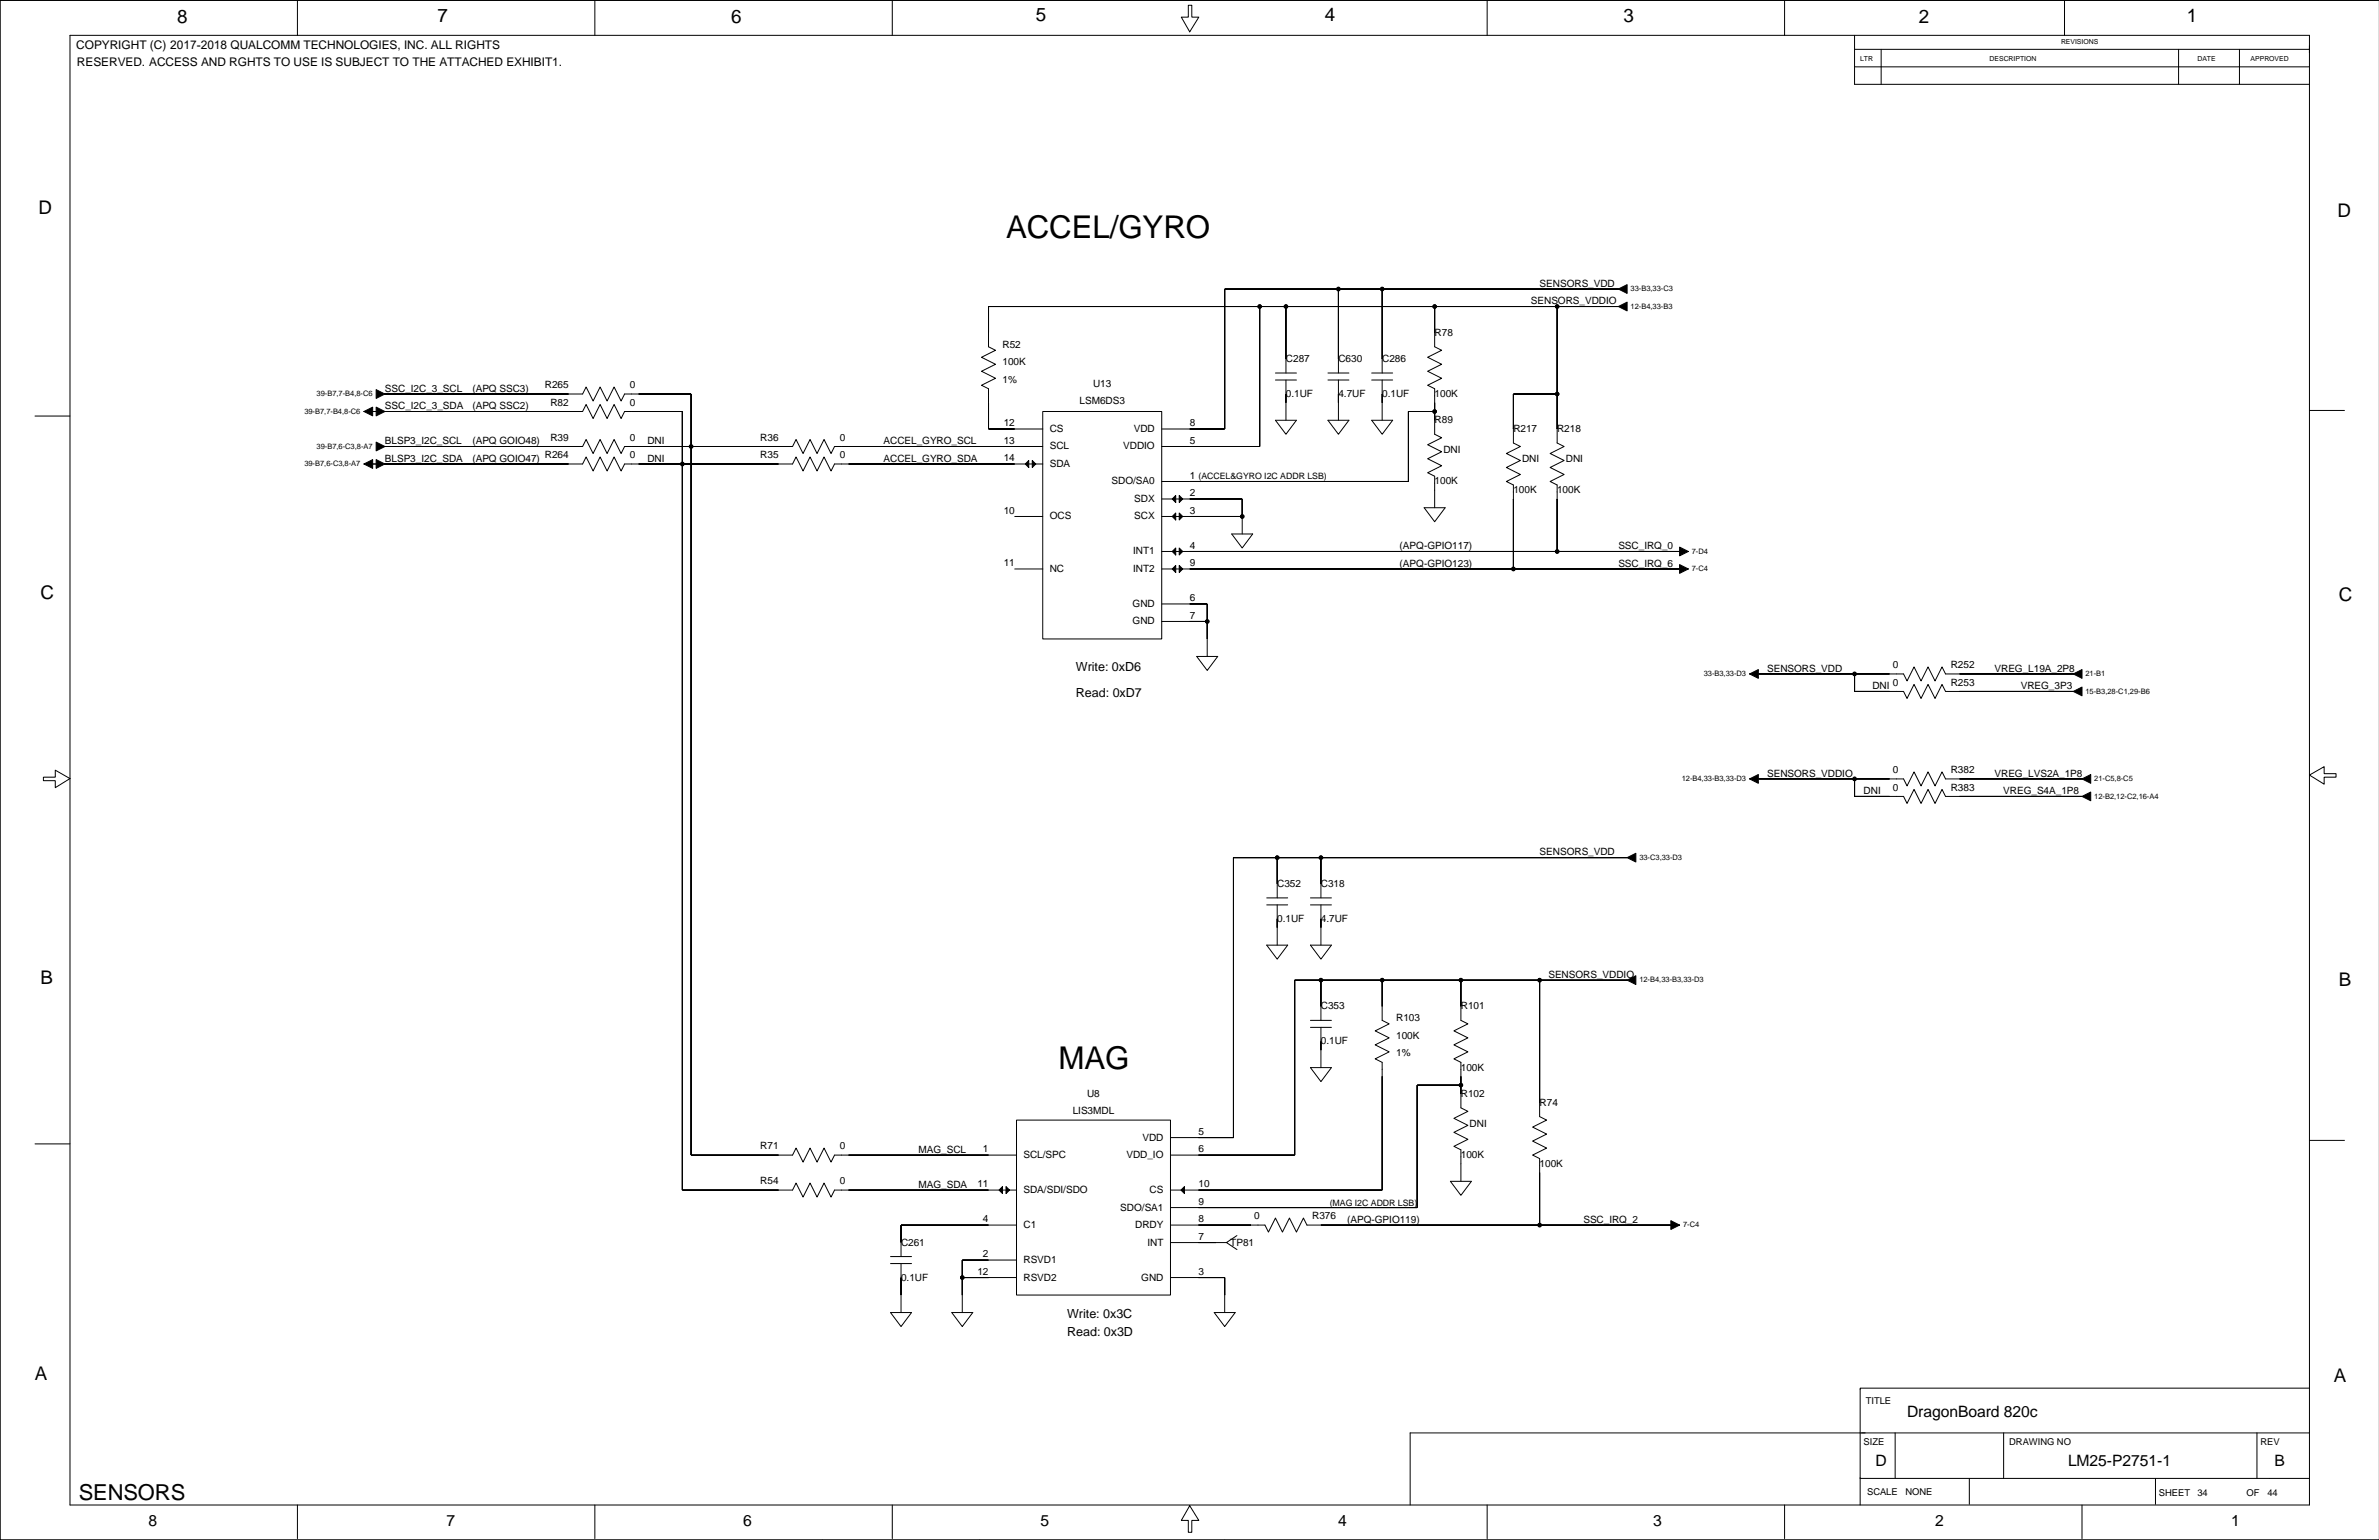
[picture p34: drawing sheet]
<svg xmlns="http://www.w3.org/2000/svg" width="863mm" height="559mm" viewBox="0 0 863 559" stroke-linecap="round" stroke-linejoin="round" font-family="sans-serif">
<defs><g id="words">
<g font-size="11.4">
<text x="365" y="86.4">ACCEL/GYRO</text>
<text x="384.1" y="388">MAG</text>
</g>
<text font-size="8" x="28.6" y="544.3">SENSORS</text>
<g font-size="6.8">
<text x="64.2" y="8.2">8</text>
<text x="158.7" y="8">7</text>
<text x="265.4" y="8.2">6</text>
<text x="375.8" y="7.5">5</text>
<text x="480.7" y="7.5">4</text>
<text x="589.1" y="8">3</text>
<text x="696.3" y="8.2">2</text>
<text x="793.6" y="8">1</text>
<text x="14" y="77.8">D</text>
<text x="848.2" y="78.6">D</text>
<text x="14.7" y="217.5">C</text>
<text x="848.7" y="218.2">C</text>
<text x="14.7" y="357.1">B</text>
<text x="848.7" y="357.9">B</text>
<text x="12.7" y="500.6">A</text>
<text x="846.9" y="501.4">A</text>
</g>
<g font-size="5.7">
<text x="692" y="514.3">DragonBoard 820c</text>
<text x="680.6" y="532.1">D</text>
<text x="750.4" y="532.1">LM25-P2751-1</text>
<text x="825.3" y="532.1">B</text>
<text x="53.8" y="553.7">8</text>
<text x="162" y="553.7">7</text>
<text x="269.7" y="553.7">6</text>
<text x="377.6" y="553.7">5</text>
<text x="485.5" y="553.7">4</text>
<text x="599.8" y="553.7">3</text>
<text x="702.1" y="553.7">2</text>
<text x="809.6" y="553.7">1</text>
</g>
<g font-size="4.6">
<text x="390.4" y="243.5">Write: 0xD6</text>
<text x="390.4" y="253">Read: 0xD7</text>
<text x="387.3" y="478.4">Write: 0x3C</text>
<text x="387.3" y="484.8">Read: 0x3D</text>
</g>
<g font-size="4.3">
<text x="27.7" y="18">COPYRIGHT (C) 2017-2018 QUALCOMM TECHNOLOGIES, INC. ALL RIGHTS</text>
<text x="27.9" y="24.1">RESERVED. ACCESS AND RGHTS TO USE IS SUBJECT TO THE ATTACHED EXHIBIT1.</text>
</g>
<g font-size="3.6">
<text x="558.7" y="104.1">SENSORS_VDD</text>
<text x="555.5" y="110.4">SENSORS_VDDIO</text>
<text x="520.6" y="121.8">R78</text>
<text x="363.8" y="126.2">R52</text>
<text x="466.6" y="131.4">C287</text>
<text x="485.7" y="131.4">C630</text>
<text x="501.5" y="131.4">C286</text>
<text x="363.8" y="132.6">100K</text>
<text x="139.7" y="142.1">SSC_I2C_3_SCL</text>
<text x="171.4" y="142.1">(APQ SSC3)</text>
<text x="197.7" y="140.9">R265</text>
<text x="228.5" y="140.9">0</text>
<text x="363.8" y="138.9">1%</text>
<text x="396.6" y="140.2">U13</text>
<text x="139.7" y="148.5">SSC_I2C_3_SDA</text>
<text x="171.4" y="148.5">(APQ SSC2)</text>
<text x="199.7" y="147.2">R82</text>
<text x="228.5" y="147.2">0</text>
<text x="391.7" y="146.6">LSM6DS3</text>
<text x="466.6" y="144.1">0.1UF</text>
<text x="485.7" y="144.1">4.7UF</text>
<text x="501.5" y="144.1">0.1UF</text>
<text x="520.6" y="144.1">100K</text>
<text x="364.2" y="154.7">12</text>
<text x="431.7" y="154.7">8</text>
<text x="520.6" y="153.6">R89</text>
<text x="139.7" y="161.2">BLSP3_I2C_SCL</text>
<text x="171.4" y="161.2">(APQ GOIO48)</text>
<text x="199.7" y="159.9">R39</text>
<text x="228.5" y="159.9">0</text>
<text x="234.9" y="161.2">DNI</text>
<text x="275.9" y="159.9">R36</text>
<text x="304.7" y="159.9">0</text>
<text x="320.6" y="161.2">ACCEL_GYRO_SCL</text>
<text x="364.2" y="161.1">13</text>
<text x="380.9" y="156.8">CS</text>
<text x="411.4" y="156.8">VDD</text>
<text x="431.7" y="161.1">5</text>
<text x="549.1" y="156.8">R217</text>
<text x="565" y="156.8">R218</text>
<text x="139.7" y="167.5">BLSP3_I2C_SDA</text>
<text x="171.4" y="167.5">(APQ GOIO47)</text>
<text x="197.7" y="166.3">R264</text>
<text x="228.5" y="166.3">0</text>
<text x="234.9" y="167.5">DNI</text>
<text x="275.9" y="166.3">R35</text>
<text x="304.7" y="166.3">0</text>
<text x="320.6" y="167.5">ACCEL_GYRO_SDA</text>
<text x="364.2" y="167.4">14</text>
<text x="380.9" y="163.1">SCL</text>
<text x="407.6" y="163.1">VDDIO</text>
<text x="523.8" y="164.4">DNI</text>
<text x="552.3" y="167.5">DNI</text>
<text x="568.2" y="167.5">DNI</text>
<text x="380.9" y="169.4">SDA</text>
<text x="431.7" y="173.8">1</text>
<text x="403.3" y="175.8">SDO/SA0</text>
<text x="520.6" y="175.8">100K</text>
<text x="549.1" y="179">100K</text>
<text x="565" y="179">100K</text>
<text x="411.6" y="182.1">SDX</text>
<text x="431.7" y="180.1">2</text>
<text x="364.2" y="186.5">10</text>
<text x="380.9" y="188.5">OCS</text>
<text x="411.6" y="188.5">SCX</text>
<text x="431.7" y="186.5">3</text>
<text x="411.2" y="201.2">INT1</text>
<text x="431.7" y="199.1">4</text>
<text x="507.9" y="199.3">(APQ-GPIO117)</text>
<text x="587.2" y="199.3">SSC_IRQ_0</text>
<text x="364.2" y="205.5">11</text>
<text x="380.9" y="207.5">NC</text>
<text x="411.2" y="207.5">INT2</text>
<text x="431.7" y="205.5">9</text>
<text x="507.9" y="205.6">(APQ-GPIO123)</text>
<text x="587.2" y="205.6">SSC_IRQ_6</text>
<text x="411" y="220.2">GND</text>
<text x="431.7" y="218.2">6</text>
<text x="411" y="226.6">GND</text>
<text x="431.7" y="224.5">7</text>
<text x="641.2" y="243.7">SENSORS_VDD</text>
<text x="686.8" y="242.5">0</text>
<text x="707.9" y="242.5">R252</text>
<text x="723.7" y="243.7">VREG_L19A_2P8</text>
<text x="679.4" y="250.1">DNI</text>
<text x="686.8" y="248.8">0</text>
<text x="707.9" y="248.8">R253</text>
<text x="733.3" y="250.1">VREG_3P3</text>
<text x="641.2" y="281.8">SENSORS_VDDIO</text>
<text x="686.8" y="280.5">0</text>
<text x="707.9" y="280.5">R382</text>
<text x="723.7" y="281.8">VREG_LVS2A_1P8</text>
<text x="686.8" y="286.9">0</text>
<text x="707.9" y="286.9">R383</text>
<text x="676.2" y="288.2">DNI</text>
<text x="726.9" y="288.2">VREG_S4A_1P8</text>
<text x="558.7" y="310.4">SENSORS_VDD</text>
<text x="463.4" y="321.8">C352</text>
<text x="479.3" y="321.8">C318</text>
<text x="463.4" y="334.5">0.1UF</text>
<text x="479.3" y="334.5">4.7UF</text>
<text x="561.8" y="354.8">SENSORS_VDDIO</text>
<text x="479.3" y="366.3">C353</text>
<text x="506.6" y="370.6">R103</text>
<text x="530.1" y="366.3">R101</text>
<text x="506.6" y="377">100K</text>
<text x="479.3" y="379">0.1UF</text>
<text x="506.6" y="383.3">1%</text>
<text x="530.1" y="388.5">100K</text>
<text x="394.5" y="398">U8</text>
<text x="530.1" y="398">R102</text>
<text x="558.7" y="401.2">R74</text>
<text x="389.3" y="404.3">LIS3MDL</text>
<text x="414.6" y="413.9">VDD</text>
<text x="434.9" y="411.8">5</text>
<text x="533.3" y="408.8">DNI</text>
<text x="275.9" y="417">R71</text>
<text x="304.7" y="417">0</text>
<text x="333.3" y="418.3">MAG_SCL</text>
<text x="356.7" y="418.2">1</text>
<text x="434.9" y="418.2">6</text>
<text x="371.4" y="420.2">SCL/SPC</text>
<text x="408.7" y="420.2">VDD_IO</text>
<text x="530.1" y="420.2">100K</text>
<text x="558.7" y="423.4">100K</text>
<text x="275.9" y="429.7">R54</text>
<text x="304.7" y="429.7">0</text>
<text x="333.3" y="431">MAG_SDA</text>
<text x="354.7" y="430.9">11</text>
<text x="434.9" y="430.9">10</text>
<text x="371.4" y="432.9">SDA/SDI/SDO</text>
<text x="417.2" y="432.9">CS</text>
<text x="434.9" y="437.2">9</text>
<text x="356.7" y="443.6">4</text>
<text x="406.5" y="439.3">SDO/SA1</text>
<text x="434.9" y="443.6">8</text>
<text x="455.1" y="442.4">0</text>
<text x="476.1" y="442.4">R376</text>
<text x="488.8" y="443.7">(APQ-GPIO119)</text>
<text x="574.5" y="443.7">SSC_IRQ_2</text>
<text x="371.4" y="445.6">C1</text>
<text x="411.9" y="445.6">DRDY</text>
<text x="434.9" y="449.9">7</text>
<text x="327" y="452">C261</text>
<text x="416.4" y="452">INT</text>
<text x="446.4" y="452">TP81</text>
<text x="356.7" y="456.3">2</text>
<text x="371.4" y="458.3">RSVD1</text>
<text x="327" y="464.7">0.1UF</text>
<text x="354.7" y="462.6">12</text>
<text x="371.4" y="464.7">RSVD2</text>
<text x="414.1" y="464.7">GND</text>
<text x="434.9" y="462.6">3</text>
</g>
<g font-size="3.4">
<text x="677" y="509.3">TITLE</text>
<text x="676.2" y="524.3">SIZE</text>
<text x="729.1" y="524.3">DRAWING NO</text>
<text x="820.2" y="524.3">REV</text>
<text x="677.5" y="542.6">SCALE</text>
<text x="691.4" y="542.6">NONE</text>
<text x="783.4" y="542.8">SHEET</text>
<text x="797.4" y="542.8">34</text>
<text x="815.2" y="542.8">OF</text>
<text x="822.8" y="542.8">44</text>
</g>
<g font-size="3.2">
<text x="434.9" y="174">(ACCEL&amp;GYRO I2C ADDR LSB)</text>
<text x="482.5" y="437.5">(MAG I2C ADDR LSB)</text>
</g>
<g font-size="2.7">
<text x="591.7" y="105.7">33-B3,33-C3</text>
<text x="591.7" y="112">12-B4,33-B3</text>
<text x="114.9" y="143.8">39-B7,7-B4,8-C6</text>
<text x="110.4" y="150.1">39-B7,7-B4,8-C6</text>
<text x="114.9" y="162.8">39-B7,6-C3,8-A7</text>
<text x="110.4" y="169.2">39-B7,6-C3,8-A7</text>
<text x="613.9" y="200.9">7-D4</text>
<text x="613.9" y="207.3">7-C4</text>
<text x="618.2" y="245.4">33-B3,33-D3</text>
<text x="756.7" y="245.4">21-B1</text>
<text x="756.7" y="251.7">15-B3,28-C1,29-B6</text>
<text x="610.2" y="283.5">12-B4,33-B3,33-D3</text>
<text x="759.9" y="283.5">21-C5,8-C5</text>
<text x="759.9" y="289.8">12-B2,12-C2,16-A4</text>
<text x="594.9" y="312">33-C3,33-D3</text>
<text x="594.9" y="356.5">12-B4,33-B3,33-D3</text>
<text x="610.7" y="445.3">7-C4</text>
</g>
<g font-size="2.5">
<text x="747.9" y="16.1">REVISIONS</text>
<text x="675" y="22.2">LTR</text>
<text x="722" y="22.2">DESCRIPTION</text>
<text x="797.4" y="22.2">DATE</text>
<text x="816.7" y="22.2">APPROVED</text>
</g>
</g></defs>
<g fill="none" stroke="#000" stroke-width=".36">
<path d="M0 .1h863.3h-863.3v558.7zM25.4 12.8h812.6v533.3h-812.6zM107.9 .1v12.7M215.9 .1v12.7M323.8 .1v12.7M431.2 1.9h1.3v4.3h2.5l-3.3 5.4-3-5.4h2.5zM539.6 .1v12.7M647.6 .1v12.7M672.9 12.8v17.8h165.1M672.9 17.9h165.1M682.6 17.9v12.7M749.1 .1v12.7"/>
<path d="M790.5 17.9v12.7M812.6 17.9v12.7M672.9 24.3h165.1M457.1 111.2v50.8h-35.6M466.6 111.2v24.2M485.7 104.9v30.5M501.5 104.9v30.5M520.6 111.2v14.6l2.5 1.3-5.1 2.5 5.1 2.6-5.1 2.5 5.1 2.6-5.1 2.5 2.6 1.3v16.5l2.5 1.2-5.1 2.6 5.1 2.5-5.1 2.6 5.1 2.5-5.1 2.5 2.6 1.3v11.4M565 111.2v49.5l2.6 1.3-5.1 2.6 5.1 2.5-5.1 2.5 5.1 2.6-5.1 2.5 2.5 1.3v24.1M587.2 104.9h.1M587.2 111.2h.1M587.2 111.2h-228.5v14.6l2.5 1.3-5 2.5 5 2.6-5 2.5 5 2.6-5 2.5 2.5 1.3v14.6h19.7"/>
<path d="M587.2 104.9h-142.8v50.8h-22.9M462.8 137.9h7.6M462.8 135.4h7.6M466.6 137.9v14.6M481.9 137.9h7.6M481.9 135.4h7.6M485.7 137.9v14.6M497.7 137.9h7.6M497.7 135.4h7.6M501.5 137.9v14.6M12.7 151h12.7M135.2 149.3h3.2"/>
<path d="M139.7 143h.1M139.7 149.3h.1M139.7 149.3h71.7l1.3-2.5 2.5 5.1 2.6-5.1 2.5 5.1 2.5-5.1 2.6 5.1 1.2-2.6h21v282.5h40l1.3-2.5 2.5 5.1 2.5-5.1 2.6 5.1 2.5-5.1 2.6 5.1 1.2-2.6h66.1M139.7 143h71.7l1.3-2.6 2.5 5.1 2.6-5.1 2.5 5.1 2.5-5.1 2.6 5.1 1.2-2.5h24.2v276.1h36.8l1.3-2.5 2.5 5.1 2.5-5.1 2.6 5.1 2.5-5.1 2.6 5.1 1.2-2.6h66.1M378.4 149.3h43.1v82.5h-43.1zM462.8 152.5h7.6l-3.8 5.1zM481.9 152.5h7.6l-3.8 5.1zM497.7 152.5h7.6l-3.8 5.1zM520.6 149.3h-9.5v25.4h-89.6M565 143h-15.9v17.7l2.6 1.3-5.1 2.6 5.1 2.5-5.1 2.5 5.1 2.6-5.1 2.5 2.5 1.3v30.5M838 148.9h12.7M135.2 168.4h3.2"/>
<path d="M139.7 162h.1M139.7 168.4h.1M139.7 162h71.7l1.3-2.5 2.5 5.1 2.6-5.1 2.5 5.1 2.5-5.1 2.6 5.1 1.2-2.6h61l1.3-2.5 2.5 5.1 2.5-5.1 2.6 5.1 2.5-5.1 2.6 5.1 1.2-2.6h75.6M139.7 168.4h71.7l1.3-2.6 2.5 5.1 2.6-5.1 2.5 5.1 2.5-5.1 2.6 5.1 1.2-2.5h61l1.3-2.6 2.5 5.1 2.5-5.1 2.6 5.1 2.5-5.1 2.6 5.1 1.2-2.5h75.6M520.6 177.9h.1M368.2 187.4h10.2M421.5 181.1h29.2v12.7M421.5 187.4h29.2M446.9 193.8h7.7l-3.9 5zM450.7 187.4h.1M516.8 184.2h7.6l-3.8 5.1zM368.2 206.5h10.2"/>
<path d="M421.5 219.2h16.6v19M421.5 206.5h188M421.5 200.1h188M609.5 200.1h.1M609.5 206.5h.1M421.5 225.5h16.6M434.2 238.2h7.7l-3.8 5.1zM638 244.5h52.7l1.3 2.6 2.5-5.1 2.6 5.1 2.5-5.1 2.5 5.1 2.6-5.1 1.3 2.5h46.3M638 244.5h.1M672.9 244.5v6.4h17.8l1.3 2.5 2.5-5 2.6 5 2.5-5 2.5 5 2.6-5 1.3 2.5h46.3M752.3 250.9h.1M752.3 244.5h.1"/>
<path d="M15.7 282h4.4v-2.5l5.3 3-5.3 3.3v-2.5h-4.4zM638 282.6h52.7l1.3 2.6 2.5-5.1 2.6 5.1 2.5-5.1 2.5 5.1 2.6-5.1 1.3 2.5h49.5M638 282.6h.1M672.9 282.6v6.4h17.8l1.3 2.5 2.5-5.1 2.6 5.1 2.5-5.1 2.5 5.1 2.6-5.1 1.3 2.6h49.5M755.5 282.6h.1M755.5 289h.1M838 281.2l5.3-3v2.5h4.4v1.3h-4.4v2.5zM463.4 311.2v14.6M479.3 311.2v14.6M590.4 311.2h.1M590.4 311.2h-142.8v101.6h-22.9M459.6 328.3h7.7"/>
<path d="M459.6 325.8h7.7M463.4 328.3v14.6M475.5 328.3h7.6M475.5 325.8h7.6M479.3 328.3v14.6M459.6 342.9h7.7l-3.9 5.1zM475.5 342.9h7.6l-3.8 5.1zM479.3 355.6v14.6M501.5 355.6v14.6l2.6 1.3-5.1 2.6 5.1 2.5-5.1 2.5 5.1 2.6-5.1 2.5 2.5 1.3v46.3h-76.8M530.1 355.6v14.6l2.5 1.3-5 2.6 5 2.5-5 2.5 5 2.6-5 2.5 2.5 1.3v16.5l2.5 1.3-5 2.5 5 2.5-5 2.6 5 2.5-5 2.6 2.5 1.2v11.5M558.7 355.6v49.6l2.5 1.2-5.1 2.6 5.1 2.5-5.1 2.6 5.1 2.5-5.1 2.5 2.6 1.3v24.1M590.4 355.6h.1"/>
<path d="M590.4 355.6h-120.6v63.5h-45.1M475.5 372.8h7.6M475.5 370.2h7.6M479.3 372.8v14.6M475.5 387.4h7.6l-3.8 5.1zM530.1 393.7h-15.9v44.5h-89.5M12.7 415.1h12.7M368.9 406.4h55.8v63.5h-55.8zM838 413.8h12.7M526.3 428.7h7.6l-3.8 5zM530.1 422.3h.1M323.1 458.5h7.7"/>
<path d="M323.1 456h7.7M327 458.5v17.8M368.9 444.5h-41.9v11.5M368.9 457.2h-19.7v19.1M424.7 444.5h34.3l1.3 2.6 2.5-5.1 2.5 5.1 2.6-5.1 2.5 5.1 2.6-5.1 1.2 2.5h132.1M424.7 450.9h20.3M448.8 448.3l-3.8 2.6 3.8 2.5M606.3 444.5h.1M323.1 476.3h7.7l-3.8 5zM345.4 476.3h7.6l-3.8 5zM349.2 463.6h19.7M424.7 463.6h19.7v12.7"/>
<path d="M440.6 476.3h7.6l-3.8 5zM687.7 519.9v16.6M727 519.9v16.6M819 519.9v16.6M838 503.7h-163v42.4M838 519.9h-326.3v26.2M675 536.5h163M714.6 536.5v9.3M782.1 536.5v9.3M0 558.8h863.3M107.9 546.1v12.2M215.9 546.1v12.2"/>
<path d="M298.4 558.8h.1M323.8 546.1v12.2M355.5 558.8h.1M431.7 546.4l3.3 5.3h-2.5v4.3h-1.3v-4.3h-2.5zM444.4 558.8h.1M539.6 546.1v12.2M539.6 558.8h.1M647.6 546.1v12.2M755.5 546.1v12.2"/>
<circle cx="457.1" cy="111.2" r=".63"/>
<circle cx="466.6" cy="111.2" r=".63"/>
<circle cx="485.7" cy="104.9" r=".63"/>
<circle cx="501.5" cy="104.9" r=".63"/>
<circle cx="520.6" cy="111.2" r=".63"/>
<circle cx="565" cy="111.2" r=".63"/>
<circle cx="520.6" cy="149.3" r=".63"/>
<circle cx="565" cy="143" r=".63"/>
<circle cx="247.6" cy="168.4" r=".63"/>
<circle cx="250.8" cy="162" r=".63"/>
<circle cx="450.7" cy="187.4" r=".63"/>
<circle cx="549.1" cy="206.5" r=".63"/>
<circle cx="565" cy="200.1" r=".63"/>
<circle cx="438.1" cy="225.5" r=".63"/>
<circle cx="672.9" cy="244.5" r=".63"/>
<circle cx="672.9" cy="282.6" r=".63"/>
<circle cx="463.4" cy="311.2" r=".63"/>
<circle cx="479.3" cy="311.2" r=".63"/>
<circle cx="479.3" cy="355.6" r=".63"/>
<circle cx="501.5" cy="355.6" r=".63"/>
<circle cx="530.1" cy="355.6" r=".63"/>
<circle cx="558.7" cy="355.6" r=".63"/>
<circle cx="530.1" cy="393.7" r=".63"/>
<circle cx="558.7" cy="444.5" r=".63"/>
<circle cx="349.2" cy="463.6" r=".63"/>
</g>
<g fill="#000" stroke="#000" stroke-width=".36">
<path d="M358.7 111.2v9.5z" fill-rule="evenodd"/>
<path d="M444.4 104.9v50.8z" fill-rule="evenodd"/>
<path d="M358.7 111.2h98.4z" fill-rule="evenodd"/>
<path d="M457.1 111.2v50.8z" fill-rule="evenodd"/>
<path d="M457.1 111.2h9.5z" fill-rule="evenodd"/>
<path d="M466.6 111.2v19.1z" fill-rule="evenodd"/>
<path d="M485.7 104.9v25.4z" fill-rule="evenodd"/>
<path d="M444.4 104.9h41.3z" fill-rule="evenodd"/>
<path d="M485.7 104.9h15.8z" fill-rule="evenodd"/>
<path d="M501.5 104.9v25.4z" fill-rule="evenodd"/>
<path d="M520.6 111.2v9.5z" fill-rule="evenodd"/>
<path d="M466.6 111.2h54z" fill-rule="evenodd"/>
<path d="M520.6 111.2h44.4z" fill-rule="evenodd"/>
<path d="M565 111.2v31.8z" fill-rule="evenodd"/>
<path d="M565 111.2h22.2z" fill-rule="evenodd"/>
<path d="M501.5 104.9h85.7z" fill-rule="evenodd"/>
<path d="M587.2 104.9l3.2-1.6v3.2z" fill-rule="evenodd"/>
<path d="M587.2 111.2l3.2-1.6v3.2z" fill-rule="evenodd"/>
<path d="M132.1 149.3l3.1-1.6v3.2z" fill-rule="evenodd"/>
<path d="M136.5 141.4l3.2 1.6-3.2 1.6z" fill-rule="evenodd"/>
<path d="M136.5 147.7l3.2 1.6-3.2 1.6z" fill-rule="evenodd"/>
<path d="M139.7 143h66.6z" fill-rule="evenodd"/>
<path d="M139.7 149.3h66.6z" fill-rule="evenodd"/>
<path d="M231.7 149.3h15.9z" fill-rule="evenodd"/>
<path d="M247.6 149.3v19.1z" fill-rule="evenodd"/>
<path d="M231.7 143h19.1z" fill-rule="evenodd"/>
<path d="M250.8 143v19z" fill-rule="evenodd"/>
<path d="M358.7 146.1v9.6z" fill-rule="evenodd"/>
<path d="M358.7 155.7h9.5z" fill-rule="evenodd"/>
<path d="M431.7 155.7h12.7z" fill-rule="evenodd"/>
<path d="M466.6 143v3.1z" fill-rule="evenodd"/>
<path d="M485.7 143v3.1z" fill-rule="evenodd"/>
<path d="M501.5 143v3.1z" fill-rule="evenodd"/>
<path d="M511.1 149.3v25.4z" fill-rule="evenodd"/>
<path d="M520.6 146.1v3.2z" fill-rule="evenodd"/>
<path d="M511.1 149.3h9.5z" fill-rule="evenodd"/>
<path d="M520.6 149.3v3.2z" fill-rule="evenodd"/>
<path d="M549.1 143v12.7z" fill-rule="evenodd"/>
<path d="M549.1 143h15.9z" fill-rule="evenodd"/>
<path d="M565 143v12.7z" fill-rule="evenodd"/>
<path d="M132.1 168.4l3.1-1.6v3.2z" fill-rule="evenodd"/>
<path d="M136.5 160.4l3.2 1.6-3.2 1.6z" fill-rule="evenodd"/>
<path d="M136.5 166.8l3.2 1.6-3.2 1.6z" fill-rule="evenodd"/>
<path d="M139.7 162h66.6z" fill-rule="evenodd"/>
<path d="M139.7 168.4h66.6z" fill-rule="evenodd"/>
<path d="M247.6 168.4v263.4z" fill-rule="evenodd"/>
<path d="M231.7 168.4h15.9z" fill-rule="evenodd"/>
<path d="M250.8 162v257.1z" fill-rule="evenodd"/>
<path d="M231.7 162h19.1z" fill-rule="evenodd"/>
<path d="M247.6 168.4h34.9z" fill-rule="evenodd"/>
<path d="M250.8 162h31.7z" fill-rule="evenodd"/>
<path d="M307.9 168.4h60.3z" fill-rule="evenodd"/>
<path d="M307.9 162h60.3z" fill-rule="evenodd"/>
<path d="M373.3 167.1v2.5l-1.3-1.2z" fill-rule="evenodd"/>
<path d="M374.6 167.1l1.2 1.3-1.2 1.2z" fill-rule="evenodd"/>
<path d="M431.7 162h25.4z" fill-rule="evenodd"/>
<path d="M431.7 174.7h79.4z" fill-rule="evenodd"/>
<path d="M425.4 181.1l1.2-1.3v2.5z" fill-rule="evenodd"/>
<path d="M425.4 187.4l1.2-1.3v2.6z" fill-rule="evenodd"/>
<path d="M427.9 186.1l1.3 1.3-1.3 1.3z" fill-rule="evenodd"/>
<path d="M427.9 179.8l1.3 1.3-1.3 1.2z" fill-rule="evenodd"/>
<path d="M431.7 181.1h19z" fill-rule="evenodd"/>
<path d="M450.7 181.1v6.3z" fill-rule="evenodd"/>
<path d="M431.7 187.4h19z" fill-rule="evenodd"/>
<path d="M549.1 181.1v25.4z" fill-rule="evenodd"/>
<path d="M565 181.1v19z" fill-rule="evenodd"/>
<path d="M426.6 198.8v2.6l-1.2-1.3z" fill-rule="evenodd"/>
<path d="M426.6 205.2v2.5l-1.2-1.2z" fill-rule="evenodd"/>
<path d="M427.9 198.8l1.3 1.3-1.3 1.3z" fill-rule="evenodd"/>
<path d="M427.9 205.2l1.3 1.3-1.3 1.2z" fill-rule="evenodd"/>
<path d="M431.7 219.2h6.4z" fill-rule="evenodd"/>
<path d="M438.1 219.2v6.3z" fill-rule="evenodd"/>
<path d="M431.7 206.5h117.4z" fill-rule="evenodd"/>
<path d="M431.7 200.1h133.3z" fill-rule="evenodd"/>
<path d="M549.1 206.5h60.4z" fill-rule="evenodd"/>
<path d="M565 200.1h44.5z" fill-rule="evenodd"/>
<path d="M609.5 198.5l3.1 1.6-3.1 1.6z" fill-rule="evenodd"/>
<path d="M609.5 204.9l3.1 1.6-3.1 1.5z" fill-rule="evenodd"/>
<path d="M431.7 225.5h6.4z" fill-rule="evenodd"/>
<path d="M438.1 225.5v6.3z" fill-rule="evenodd"/>
<path d="M634.9 244.5l3.1-1.5v3.1z" fill-rule="evenodd"/>
<path d="M638 244.5h34.9z" fill-rule="evenodd"/>
<path d="M672.9 244.5v6.4z" fill-rule="evenodd"/>
<path d="M672.9 244.5h12.7z" fill-rule="evenodd"/>
<path d="M672.9 250.9h12.7z" fill-rule="evenodd"/>
<path d="M711 250.9h41.3z" fill-rule="evenodd"/>
<path d="M711 244.5h41.3z" fill-rule="evenodd"/>
<path d="M752.3 250.9l3.2-1.6v3.2z" fill-rule="evenodd"/>
<path d="M752.3 244.5l3.2-1.5v3.1z" fill-rule="evenodd"/>
<path d="M634.9 282.6l3.1-1.5v3.1z" fill-rule="evenodd"/>
<path d="M638 282.6h34.9z" fill-rule="evenodd"/>
<path d="M672.9 282.6v6.4z" fill-rule="evenodd"/>
<path d="M672.9 282.6h12.7z" fill-rule="evenodd"/>
<path d="M672.9 289h12.7z" fill-rule="evenodd"/>
<path d="M711 282.6h44.5z" fill-rule="evenodd"/>
<path d="M711 289h44.5z" fill-rule="evenodd"/>
<path d="M755.5 282.6l3.2-1.5v3.1z" fill-rule="evenodd"/>
<path d="M755.5 289l3.2-1.6v3.2z" fill-rule="evenodd"/>
<path d="M447.6 311.2v101.6z" fill-rule="evenodd"/>
<path d="M447.6 311.2h15.8z" fill-rule="evenodd"/>
<path d="M463.4 311.2v9.5z" fill-rule="evenodd"/>
<path d="M479.3 311.2v9.5z" fill-rule="evenodd"/>
<path d="M463.4 311.2h15.9z" fill-rule="evenodd"/>
<path d="M479.3 311.2h111.1z" fill-rule="evenodd"/>
<path d="M590.4 311.2l3.2-1.6v3.2z" fill-rule="evenodd"/>
<path d="M463.4 333.4v3.2z" fill-rule="evenodd"/>
<path d="M479.3 333.4v3.2z" fill-rule="evenodd"/>
<path d="M469.8 355.6v63.5z" fill-rule="evenodd"/>
<path d="M469.8 355.6h9.5z" fill-rule="evenodd"/>
<path d="M479.3 355.6v9.6z" fill-rule="evenodd"/>
<path d="M501.5 355.6v9.6z" fill-rule="evenodd"/>
<path d="M479.3 355.6h22.2z" fill-rule="evenodd"/>
<path d="M530.1 355.6v9.6z" fill-rule="evenodd"/>
<path d="M501.5 355.6h28.6z" fill-rule="evenodd"/>
<path d="M530.1 355.6h28.6z" fill-rule="evenodd"/>
<path d="M558.7 355.6v44.5z" fill-rule="evenodd"/>
<path d="M558.7 355.6h31.7z" fill-rule="evenodd"/>
<path d="M590.4 355.6l3.2-1.5v3.1z" fill-rule="evenodd"/>
<path d="M479.3 377.9v3.1z" fill-rule="evenodd"/>
<path d="M501.5 390.6v41.2z" fill-rule="evenodd"/>
<path d="M514.2 393.7v44.5z" fill-rule="evenodd"/>
<path d="M530.1 393.7v3.2z" fill-rule="evenodd"/>
<path d="M530.1 390.6v3.1z" fill-rule="evenodd"/>
<path d="M514.2 393.7h15.9z" fill-rule="evenodd"/>
<path d="M250.8 419.1h31.7z" fill-rule="evenodd"/>
<path d="M307.9 419.1h50.8z" fill-rule="evenodd"/>
<path d="M434.9 412.8h12.7z" fill-rule="evenodd"/>
<path d="M434.9 419.1h34.9z" fill-rule="evenodd"/>
<path d="M247.6 431.8h34.9z" fill-rule="evenodd"/>
<path d="M307.9 431.8h50.8z" fill-rule="evenodd"/>
<path d="M362.5 431.8l1.3-1.2v2.5z" fill-rule="evenodd"/>
<path d="M365 430.6l1.3 1.2-1.3 1.3z" fill-rule="evenodd"/>
<path d="M428.5 431.8l1.3-1.2v2.5z" fill-rule="evenodd"/>
<path d="M434.9 431.8h66.6z" fill-rule="evenodd"/>
<path d="M434.9 438.2h79.3z" fill-rule="evenodd"/>
<path d="M558.7 425.5v19z" fill-rule="evenodd"/>
<path d="M327 444.5v6.4z" fill-rule="evenodd"/>
<path d="M349.2 457.2v6.4z" fill-rule="evenodd"/>
<path d="M327 444.5h31.7z" fill-rule="evenodd"/>
<path d="M349.2 457.2h9.5z" fill-rule="evenodd"/>
<path d="M434.9 450.9h6.3z" fill-rule="evenodd"/>
<path d="M434.9 444.5h19z" fill-rule="evenodd"/>
<path d="M479.3 444.5h79.4z" fill-rule="evenodd"/>
<path d="M558.7 444.5h47.6z" fill-rule="evenodd"/>
<path d="M606.3 442.9l3.2 1.6-3.2 1.6z" fill-rule="evenodd"/>
<path d="M327 463.6v6.3z" fill-rule="evenodd"/>
<path d="M349.2 463.6v6.3z" fill-rule="evenodd"/>
<path d="M349.2 463.6h9.5z" fill-rule="evenodd"/>
<path d="M434.9 463.6h9.5z" fill-rule="evenodd"/>
<path d="M444.4 463.6v6.3z" fill-rule="evenodd"/>
<circle cx="457.1" cy="111.2" r=".63"/>
<circle cx="466.6" cy="111.2" r=".63"/>
<circle cx="485.7" cy="104.9" r=".63"/>
<circle cx="501.5" cy="104.9" r=".63"/>
<circle cx="520.6" cy="111.2" r=".63"/>
<circle cx="565" cy="111.2" r=".63"/>
<circle cx="520.6" cy="149.3" r=".63"/>
<circle cx="565" cy="143" r=".63"/>
<circle cx="247.6" cy="168.4" r=".63"/>
<circle cx="250.8" cy="162" r=".63"/>
<circle cx="450.7" cy="187.4" r=".63"/>
<circle cx="549.1" cy="206.5" r=".63"/>
<circle cx="565" cy="200.1" r=".63"/>
<circle cx="438.1" cy="225.5" r=".63"/>
<circle cx="672.9" cy="244.5" r=".63"/>
<circle cx="672.9" cy="282.6" r=".63"/>
<circle cx="463.4" cy="311.2" r=".63"/>
<circle cx="479.3" cy="311.2" r=".63"/>
<circle cx="479.3" cy="355.6" r=".63"/>
<circle cx="501.5" cy="355.6" r=".63"/>
<circle cx="530.1" cy="355.6" r=".63"/>
<circle cx="558.7" cy="355.6" r=".63"/>
<circle cx="530.1" cy="393.7" r=".63"/>
<circle cx="558.7" cy="444.5" r=".63"/>
<circle cx="349.2" cy="463.6" r=".63"/>
</g>
<use href="#words"/>
</svg>
